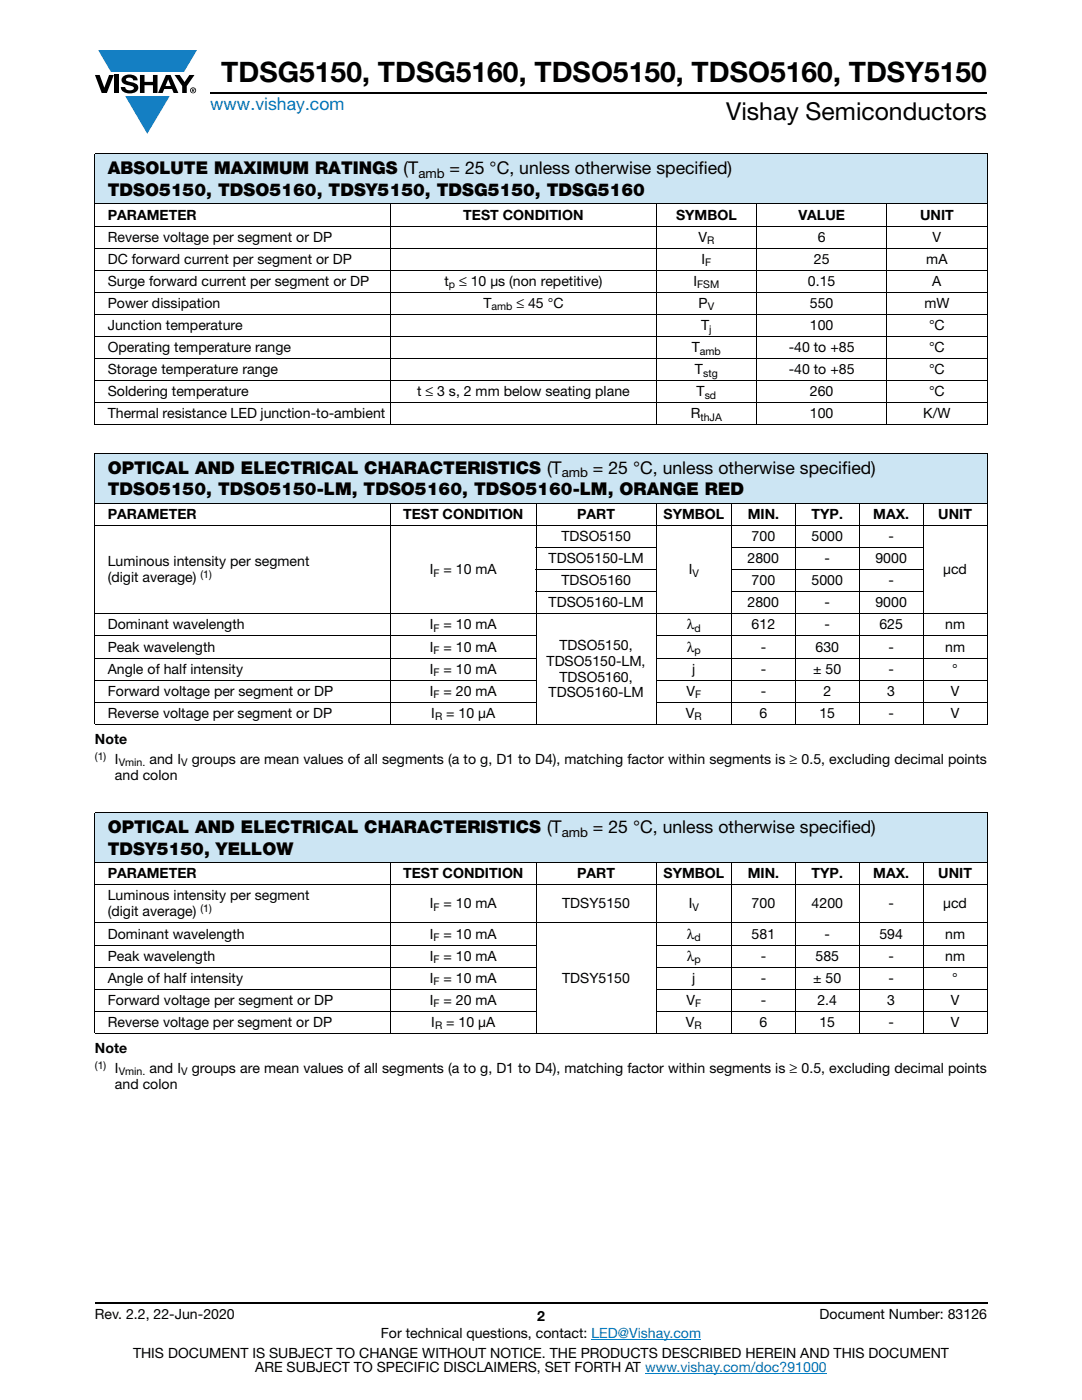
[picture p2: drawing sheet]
<svg xmlns="http://www.w3.org/2000/svg" width="216mm" height="279mm" viewBox="0 0 216 279" stroke-linecap="round" stroke-linejoin="round" font-family="sans-serif">
<defs><g id="words">
<text font-size="5.6" x="44.1" y="16.4">TDSG5150, TDSG5160, TDSO5150, TDSO5160, TDSY5150</text>
<text font-size="4.9" x="144.9" y="24">Vishay Semiconductors</text>
<text font-size="3.5" fill="#007ec4" x="42" y="21.9">www.vishay.com</text>
<g font-size="3.5">
<text x="21.5" y="34.8">ABSOLUTE MAXIMUM RATINGS (T</text>
<text x="89.7" y="34.8">= 25 °C, unless otherwise specified)</text>
<text x="21.5" y="39.1">TDSO5150, TDSO5160, TDSY5150, TDSG5150, TDSG5160</text>
<text x="21.5" y="94.6">OPTICAL AND ELECTRICAL CHARACTERISTICS (T</text>
<text x="118.3" y="94.6">= 25 °C, unless otherwise specified)</text>
<text x="21.5" y="98.8">TDSO5150, TDSO5150-LM, TDSO5160, TDSO5160-LM, ORANGE RED</text>
<text x="21.5" y="166.3">OPTICAL AND ELECTRICAL CHARACTERISTICS (T</text>
<text x="118.3" y="166.3">= 25 °C, unless otherwise specified)</text>
<text x="21.5" y="170.5">TDSY5150, YELLOW</text>
</g>
<g font-size="2.8">
<text x="21.5" y="43.8">PARAMETER</text>
<text x="92.4" y="43.8">TEST CONDITION</text>
<text x="134.9" y="43.8">SYMBOL</text>
<text x="159.3" y="43.8">VALUE</text>
<text x="183.6" y="43.8">UNIT</text>
<text x="21.5" y="48.2">Reverse voltage per segment or DP</text>
<text x="21.5" y="52.6">DC forward current per segment or DP</text>
<text x="139.4" y="48.2">V</text>
<text x="140" y="52.6">I</text>
<text x="162.4" y="52.6">25</text>
<text x="163.2" y="48.2">6</text>
<text x="184.8" y="52.6">mA</text>
<text x="186.1" y="48.2">V</text>
<text x="21.5" y="57">Surge forward current per segment or DP</text>
<text x="88.7" y="57">t</text>
<text x="91.6" y="57">≤ 10 μs (non repetitive)</text>
<text x="138.4" y="57">I</text>
<text x="161.2" y="57">0.15</text>
<text x="186" y="57">A</text>
<text x="21.5" y="65.9">Junction temperature</text>
<text x="21.5" y="61.4">Power dissipation</text>
<text x="96.4" y="61.4">T</text>
<text x="103" y="61.4">≤ 45 °C</text>
<text x="139.4" y="61.4">P</text>
<text x="139.9" y="65.9">T</text>
<text x="161.6" y="61.4">550</text>
<text x="161.6" y="65.9">100</text>
<text x="184.5" y="61.4">mW</text>
<text x="185.4" y="65.9">°C</text>
<text x="21.5" y="70.3">Operating temperature range</text>
<text x="138.1" y="70.3">T</text>
<text x="157.4" y="70.3">-40 to +85</text>
<text x="185.4" y="70.3">°C</text>
<text x="21.5" y="74.7">Storage temperature range</text>
<text x="138.7" y="74.7">T</text>
<text x="157.4" y="74.7">-40 to +85</text>
<text x="185.4" y="74.7">°C</text>
<text x="21.5" y="83.5">Thermal resistance LED junction-to-ambient</text>
<text x="21.5" y="79.1">Soldering temperature</text>
<text x="83.2" y="79.1">t ≤ 3 s, 2 mm below seating plane</text>
<text x="137.8" y="83.5">R</text>
<text x="139" y="79.1">T</text>
<text x="161.6" y="79.1">260</text>
<text x="161.6" y="83.5">100</text>
<text x="184.2" y="83.5">K/W</text>
<text x="185.4" y="79.1">°C</text>
<text x="21.5" y="103.6">PARAMETER</text>
<text x="80.4" y="103.6">TEST CONDITION</text>
<text x="112" y="108">TDSO5150</text>
<text x="115.2" y="103.6">PART</text>
<text x="132.4" y="103.6">SYMBOL</text>
<text x="149.2" y="103.6">MIN.</text>
<text x="150" y="108">700</text>
<text x="161.9" y="108">5000</text>
<text x="161.9" y="103.6">TYP.</text>
<text x="174.2" y="103.6">MAX.</text>
<text x="177.3" y="108">-</text>
<text x="187.2" y="103.6">UNIT</text>
<text x="21.5" y="113">Luminous intensity per segment</text>
<text x="109.5" y="112.4">TDSO5150-LM</text>
<text x="149.2" y="112.4">2800</text>
<text x="164.5" y="112.4">-</text>
<text x="174.7" y="112.4">9000</text>
<text x="21.5" y="116.2">(digit average)</text>
<text x="85.8" y="114.6">I</text>
<text x="88.5" y="114.6">= 10 mA</text>
<text x="112" y="116.8">TDSO5160</text>
<text x="137.4" y="114.6">I</text>
<text x="150" y="116.8">700</text>
<text x="161.9" y="116.8">5000</text>
<text x="177.3" y="116.8">-</text>
<text x="188.2" y="114.6">μcd</text>
<text x="21.5" y="125.6">Dominant wavelength</text>
<text x="85.8" y="125.6">I</text>
<text x="88.5" y="125.6">= 10 mA</text>
<text x="109.5" y="121.2">TDSO5160-LM</text>
<text x="137.1" y="125.6">λ</text>
<text x="149.2" y="121.2">2800</text>
<text x="150" y="125.6">612</text>
<text x="164.5" y="121.2">-</text>
<text x="164.5" y="125.6">-</text>
<text x="174.7" y="121.2">9000</text>
<text x="175.5" y="125.6">625</text>
<text x="188.6" y="125.6">nm</text>
<text x="21.5" y="130">Peak wavelength</text>
<text x="85.8" y="130">I</text>
<text x="88.5" y="130">= 10 mA</text>
<text x="111.6" y="129.7">TDSO5150,</text>
<text x="137.1" y="130">λ</text>
<text x="151.8" y="130">-</text>
<text x="162.7" y="130">630</text>
<text x="177.3" y="130">-</text>
<text x="188.6" y="130">nm</text>
<text x="21.5" y="134.4">Angle of half intensity</text>
<text x="85.8" y="134.4">I</text>
<text x="88.5" y="134.4">= 10 mA</text>
<text x="109.1" y="132.8">TDSO5150-LM,</text>
<text x="111.6" y="136">TDSO5160,</text>
<text x="138.1" y="134.4">j</text>
<text x="151.8" y="134.4">-</text>
<text x="162.3" y="134.4">± 50</text>
<text x="177.3" y="134.4">-</text>
<text x="190" y="134.4">°</text>
<text x="21.5" y="138.8">Forward voltage per segment or DP</text>
<text x="21.5" y="143.3">Reverse voltage per segment or DP</text>
<text x="85.8" y="138.8">I</text>
<text x="86.1" y="143.3">I</text>
<text x="88.5" y="138.8">= 20 mA</text>
<text x="89" y="143.3">= 10 μA</text>
<text x="109.5" y="139.2">TDSO5160-LM</text>
<text x="136.9" y="143.3">V</text>
<text x="137" y="138.8">V</text>
<text x="151.5" y="143.3">6</text>
<text x="151.8" y="138.8">-</text>
<text x="163.5" y="143.3">15</text>
<text x="164.3" y="138.8">2</text>
<text x="177" y="138.8">3</text>
<text x="177.3" y="143.3">-</text>
<text x="189.7" y="143.3">V</text>
<text x="189.7" y="138.8">V</text>
<text x="18.9" y="148.5">Note</text>
<text x="22.9" y="155.6">and colon</text>
<text x="22.9" y="152.4">I</text>
<text x="29.8" y="152.4">and I</text>
<text x="38.2" y="152.4">groups are mean values of all segments (a to g, D1 to D4), matching factor within segments is ≥ 0.5, excluding decimal points</text>
<text x="21.5" y="175.3">PARAMETER</text>
<text x="21.5" y="179.7">Luminous intensity per segment</text>
<text x="80.4" y="175.3">TEST CONDITION</text>
<text x="115.2" y="175.3">PART</text>
<text x="132.4" y="175.3">SYMBOL</text>
<text x="149.2" y="175.3">MIN.</text>
<text x="161.9" y="175.3">TYP.</text>
<text x="174.2" y="175.3">MAX.</text>
<text x="187.2" y="175.3">UNIT</text>
<text x="21.5" y="182.9">(digit average)</text>
<text x="85.8" y="181.3">I</text>
<text x="88.5" y="181.3">= 10 mA</text>
<text x="112.2" y="181.3">TDSY5150</text>
<text x="137.4" y="181.3">I</text>
<text x="150" y="181.3">700</text>
<text x="161.9" y="181.3">4200</text>
<text x="177.3" y="181.3">-</text>
<text x="188.2" y="181.3">μcd</text>
<text x="21.5" y="187.3">Dominant wavelength</text>
<text x="21.5" y="191.7">Peak wavelength</text>
<text x="85.8" y="187.3">I</text>
<text x="85.8" y="191.7">I</text>
<text x="88.5" y="187.3">= 10 mA</text>
<text x="88.5" y="191.7">= 10 mA</text>
<text x="137.1" y="191.7">λ</text>
<text x="137.1" y="187.3">λ</text>
<text x="150" y="187.3">581</text>
<text x="151.8" y="191.7">-</text>
<text x="162.7" y="191.7">585</text>
<text x="164.5" y="187.3">-</text>
<text x="175.5" y="187.3">594</text>
<text x="177.3" y="191.7">-</text>
<text x="188.6" y="187.3">nm</text>
<text x="188.6" y="191.7">nm</text>
<text x="21.5" y="196.1">Angle of half intensity</text>
<text x="85.8" y="196.1">I</text>
<text x="88.5" y="196.1">= 10 mA</text>
<text x="112.2" y="196.1">TDSY5150</text>
<text x="138.1" y="196.1">j</text>
<text x="151.8" y="196.1">-</text>
<text x="162.3" y="196.1">± 50</text>
<text x="177.3" y="196.1">-</text>
<text x="190" y="196.1">°</text>
<text x="21.5" y="200.5">Forward voltage per segment or DP</text>
<text x="85.8" y="200.5">I</text>
<text x="88.5" y="200.5">= 20 mA</text>
<text x="137" y="200.5">V</text>
<text x="151.8" y="200.5">-</text>
<text x="163.1" y="200.5">2.4</text>
<text x="177" y="200.5">3</text>
<text x="189.7" y="200.5">V</text>
<text x="21.5" y="204.9">Reverse voltage per segment or DP</text>
<text x="86.1" y="204.9">I</text>
<text x="89" y="204.9">= 10 μA</text>
<text x="136.9" y="204.9">V</text>
<text x="151.5" y="204.9">6</text>
<text x="163.5" y="204.9">15</text>
<text x="177.3" y="204.9">-</text>
<text x="189.7" y="204.9">V</text>
<text x="18.9" y="210.2">Note</text>
<text x="22.9" y="214.1">I</text>
<text x="29.8" y="214.1">and I</text>
<text x="38.2" y="214.1">groups are mean values of all segments (a to g, D1 to D4), matching factor within segments is ≥ 0.5, excluding decimal points</text>
<text x="22.9" y="217.3">and colon</text>
<text x="18.9" y="263.3">Rev. 2.2, 22-Jun-2020</text>
<text x="107.2" y="263.6">2</text>
<text x="163.6" y="263.3">Document Number: 83126</text>
<text x="76" y="267.1">For technical questions, contact: LED@Vishay.com</text>
<text x="26.5" y="271">THIS DOCUMENT IS SUBJECT TO CHANGE WITHOUT NOTICE. THE PRODUCTS DESCRIBED HEREIN AND THIS DOCUMENT</text>
<text x="50.9" y="273.8">ARE SUBJECT TO SPECIFIC DISCLAIMERS, SET FORTH AT www.vishay.com/doc?91000</text>
</g>
<g font-size="2.6">
<text x="83.5" y="35.5">amb</text>
<text x="112.1" y="95.2">amb</text>
<text x="112.1" y="166.9">amb</text>
</g>
<g font-size="2.1">
<text x="140.7" y="53.1">F</text>
<text x="141.1" y="48.7">R</text>
<text x="89.6" y="57.6">p</text>
<text x="139.1" y="57.6">FSM</text>
<text x="98.1" y="62">amb</text>
<text x="141.2" y="62">V</text>
<text x="139.7" y="70.8">amb</text>
<text x="141.5" y="66.4">j</text>
<text x="140.3" y="75.2">stg</text>
<text x="140.6" y="79.6">sd</text>
<text x="139.8" y="84">thJA</text>
<text x="40" y="115.3">(1)</text>
<text x="86.5" y="115.1">F</text>
<text x="138.2" y="115.1">V</text>
<text x="86.5" y="126.1">F</text>
<text x="86.5" y="130.5">F</text>
<text x="138.6" y="126.1">d</text>
<text x="138.6" y="130.5">p</text>
<text x="86.5" y="134.9">F</text>
<text x="86.5" y="139.3">F</text>
<text x="86.8" y="143.8">R</text>
<text x="138.6" y="143.8">R</text>
<text x="138.7" y="139.3">F</text>
<text x="18.9" y="151.6">(1)</text>
<text x="23.7" y="152.9">Vmin.</text>
<text x="36.2" y="152.9">V</text>
<text x="40" y="182">(1)</text>
<text x="86.5" y="181.8">F</text>
<text x="138.2" y="181.8">V</text>
<text x="86.5" y="187.8">F</text>
<text x="138.6" y="187.8">d</text>
<text x="86.5" y="192.2">F</text>
<text x="86.5" y="196.6">F</text>
<text x="138.6" y="192.2">p</text>
<text x="86.5" y="201">F</text>
<text x="138.7" y="201">F</text>
<text x="86.8" y="205.4">R</text>
<text x="138.6" y="205.4">R</text>
<text x="18.9" y="213.3">(1)</text>
<text x="23.7" y="214.6">Vmin.</text>
<text x="36.2" y="214.6">V</text>
</g>
</g></defs>
<g fill="#147fc3">
<path d="M19.6 10h19.7l-2.6 4.3h-1.1h-13.5z"/>
<path d="M25 19.2h8.9l-4.5 7.5z"/>
</g>
<g fill="#000">
<path d="M18.9 15h1l.9 2.5 1-2.5h.9l-1.4 3.6h-1zM22.9 15h.9v3.6h-.9zM24.6 15.3a2.1 2.1 0 0 1 2.8 .3l.1 .4h-.9a.79 .79 0 0 0-.7-.5 .79 .79 0 0 0-.8 .4l.3 .3 1 .2a1.08 1.08 0 0 1 1.2 1 1.08 1.08 0 0 1-1.1 1.2 1.73 1.73 0 0 1-2.4-1.2h.9a.96 .96 0 0 0 .8 .6 .96 .96 0 0 0 .9-.4 1.31 1.31 0 0 0-1.2-.6 1.03 1.03 0 0 1-1.1-.6 1.03 1.03 0 0 1 .2-1.1zM27.9 15h.9v1.3h1.7v-1.3h.9v3.6h-.9v-1.6h-1.7v1.6h-.9zM34.8 15h1.1l.9 1.4 1-1.4h1l-1.5 2.2v1.4h-.9v-1.4z"/>
<path d="M33.6 15.9l.5 1.3h-1.1zM33.1 15l-1.6 3.6h1l.3-.8h1.5l.3 .8h1l-1.6-3.6z"/>
<path d="M38.4 17.8h.2v.2h-.2zM38.3 17.7v.7h.1v-.3l.4 .3-.2-.3 .2-.2-.1-.2z"/>
<path d="M38.1 18a.46 .46 0 0 1 .9 0 .46 .46 0 0 1-.9 0zM37.9 18a.6 .6 0 0 0 1.2 0 .6 .6 0 0 0-1.2 0z"/>
</g>
<path d="M42 18.6h155M18.9 260h178.1" fill="none" stroke="#000" stroke-width=".36"/>
<path d="M118 267.3h21.9M128.7 274h36.3" fill="none" stroke="#007ec4" stroke-width=".2"/>
<g fill="#cce5f3">
<path d="M18.9 30.7h178.1v10h-178.1z"/>
<path d="M18.9 90.4h178.1v10h-178.1z"/>
<path d="M18.9 162.2h178.1v10h-178.1z"/>
</g>
<g fill="none" stroke="#000" stroke-width=".2">
<path d="M18.9 30.7h178.1M18.9 30.8v53.9M197 30.8v53.9M18.9 40.7h178.1M18.9 45.1h178.1M18.9 49.5h178.1M18.9 53.9h178.1M18.9 58.3h178.1M78 40.6v44.3M131 40.6v44.3M151 40.6v44.3M177 40.6v44.3"/>
<path d="M18.9 62.8h178.1M18.9 67.2h178.1M18.9 71.6h178.1M18.9 76h178.1M18.9 80.4h178.1M18.9 84.8h178.1M18.9 90.4h178.1M18.9 90.5v54M197 90.5v54M18.9 100.4h178.1M18.9 104.9h178.1M78 100.4v44.2"/>
<path d="M106.9 109.3h24.1M106.9 113.7h24.1M106.9 118.1h24.1M107 100.4v44.2M131 100.4v44.2M145.9 109.3h38.4M145.9 113.7h38.4M145.9 118.1h38.4M145.9 100.4v44.2M158.7 100.4v44.2M171.5 100.4v44.2M184.2 100.4v44.2"/>
<path d="M18.9 122.5h178.1M18.9 126.9h88.1M18.9 131.3h88.1M18.9 135.7h88.1M130.9 126.9h66.1M130.9 131.3h66.1M130.9 135.7h66.1M18.9 140.1h88.1M18.9 144.5h178.1M130.9 140.1h66.1M18.9 162.2h178.1M18.9 172.2h178.1"/>
<path d="M18.9 176.6h178.1M18.9 162.3v43.8M78 172.1v34.2M107 172.1v34.2M131 172.1v34.2M145.9 172.1v34.2M158.7 172.1v34.2M171.5 172.1v34.2M184.2 172.1v34.2M197 162.3v43.8M18.9 184.2h178.1M18.9 188.6h88.1"/>
<path d="M18.9 193h88.1M18.9 197.4h88.1M130.9 188.6h66.1M130.9 193h66.1M130.9 197.4h66.1M18.9 201.8h88.1M18.9 206.2h178.1M130.9 201.8h66.1"/>
</g>
<use href="#words"/>
</svg>
